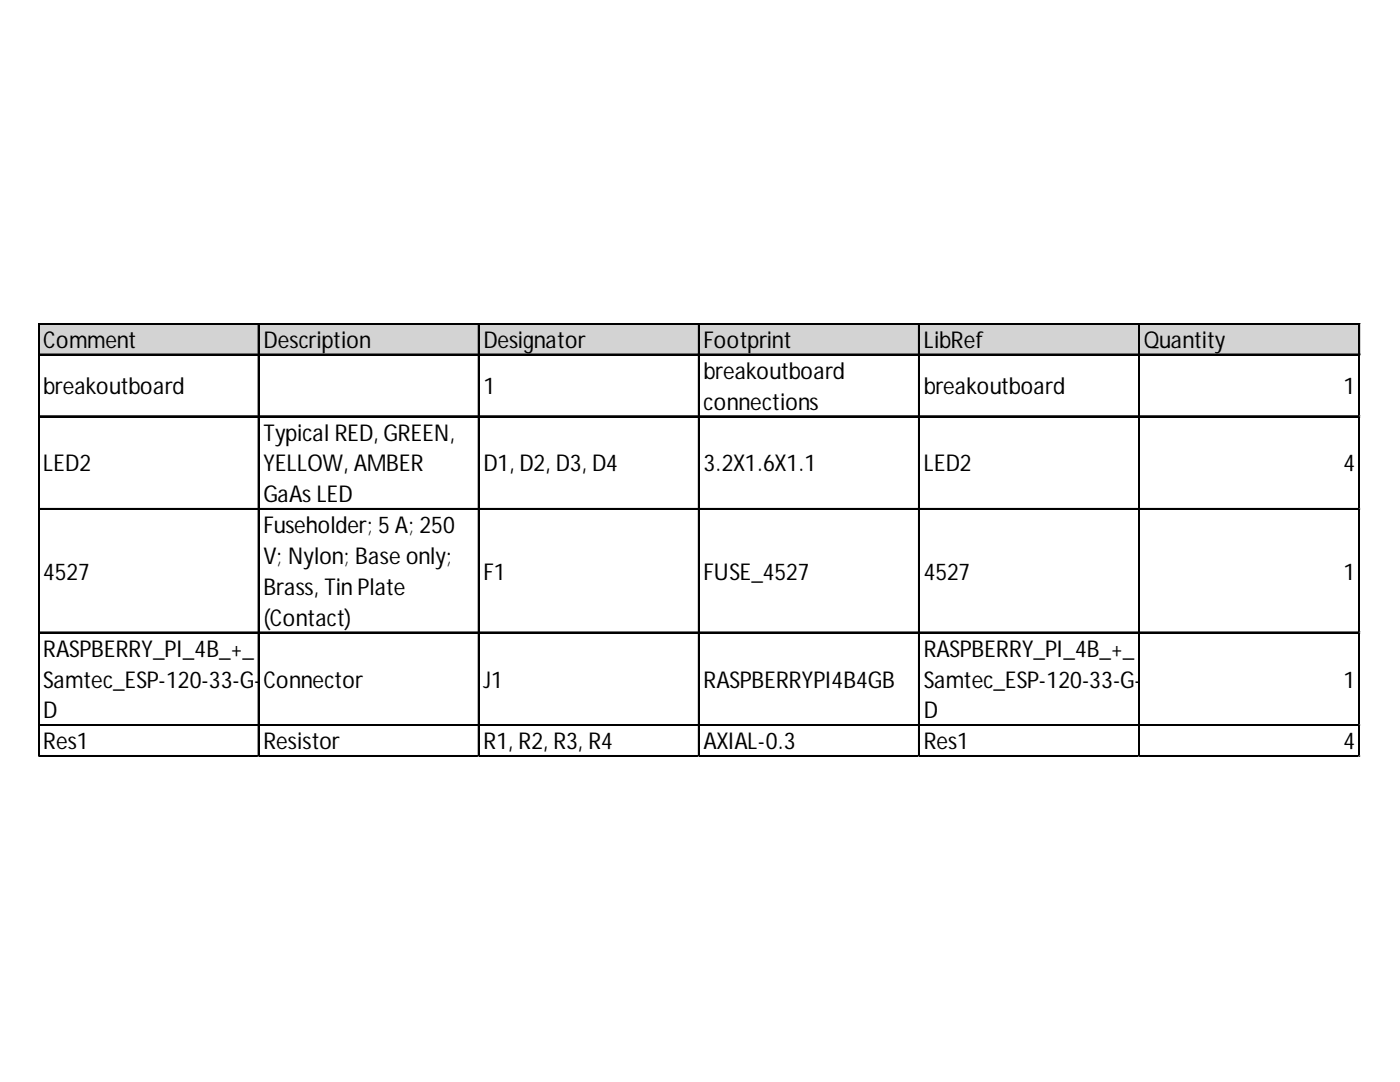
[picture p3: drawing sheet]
<svg xmlns="http://www.w3.org/2000/svg" width="279mm" height="216mm" viewBox="0 0 279 216" stroke-linecap="round" stroke-linejoin="round" font-family="sans-serif">
<defs><g id="words">
<g font-size="4.6">
<text x="8.6" y="69.4">Comment</text>
<text x="52.6" y="69.4">Description</text>
<text x="96.5" y="69.4">Designator</text>
<text x="140.4" y="69.4">Footprint</text>
<text x="184.4" y="69.4">LibRef</text>
<text x="228.3" y="69.4">Quantity</text>
<text x="140.4" y="75.6">breakoutboard</text>
<text x="8.6" y="78.7">breakoutboard</text>
<text x="96.5" y="78.7">1</text>
<text x="140.4" y="81.7">connections</text>
<text x="184.4" y="78.7">breakoutboard</text>
<text x="268.1" y="78.7">1</text>
<text x="52.6" y="87.9">Typical RED, GREEN,</text>
<text x="8.6" y="94.1">LED2</text>
<text x="52.6" y="94.1">YELLOW, AMBER</text>
<text x="96.5" y="94.1">D1, D2, D3, D4</text>
<text x="140.4" y="94.1">3.2X1.6X1.1</text>
<text x="184.4" y="94.1">LED2</text>
<text x="268.1" y="94.1">4</text>
<text x="52.6" y="100.2">GaAs LED</text>
<text x="52.6" y="106.4">Fuseholder; 5 A; 250</text>
<text x="52.6" y="112.6">V; Nylon; Base only;</text>
<text x="8.6" y="115.6">4527</text>
<text x="52.6" y="118.7">Brass, Tin Plate</text>
<text x="96.5" y="115.6">F1</text>
<text x="140.4" y="115.6">FUSE_4527</text>
<text x="184.4" y="115.6">4527</text>
<text x="268.1" y="115.6">1</text>
<text x="52.6" y="124.9">(Contact)</text>
<text x="8.6" y="131">RASPBERRY_PI_4B_+_</text>
<text x="184.4" y="131">RASPBERRY_PI_4B_+_</text>
<text x="8.6" y="137.2">Samtec_ESP-120-33-G-</text>
<text x="52.6" y="137.2">Connector</text>
<text x="96.5" y="137.2">J1</text>
<text x="140.4" y="137.2">RASPBERRYPI4B4GB</text>
<text x="184.4" y="137.2">Samtec_ESP-120-33-G-</text>
<text x="268.1" y="137.2">1</text>
<text x="8.6" y="143.4">D</text>
<text x="184.4" y="143.4">D</text>
<text x="8.6" y="149.5">Res1</text>
<text x="52.6" y="149.5">Resistor</text>
<text x="96.5" y="149.5">R1, R2, R3, R4</text>
<text x="140.4" y="149.5">AXIAL-0.3</text>
<text x="184.4" y="149.5">Res1</text>
<text x="268.1" y="149.5">4</text>
</g>
</g></defs>
<path d="M7.8 64.7h263.7v6.2h-263.7z" fill="#d3d3d3"/>
<g fill="none" stroke="#000" stroke-width=".26">
<path d="M7.6 64.5v86.5M7.7 64.5v86.5M7.9 64.5h263.5M7.9 64.6h263.5M7.9 70.7h263.5M7.9 70.8h263.5M51.5 64.8v86.2M51.7 64.8v86.2M95.5 64.8v86.2M95.6 64.8v86.2M139.4 64.8v86.2M139.5 64.8v86.2"/>
<path d="M183.3 64.8v86.2M183.5 64.8v86.2M227.3 64.8v86.2M227.4 64.8v86.2M271.2 64.8v86.2M271.3 64.8v86.2M7.9 83h263.5M7.9 83.1h263.5M7.9 101.5h263.5M7.9 101.6h263.5M7.9 126.1h263.5M7.9 126.3h263.5"/>
<path d="M7.9 144.6h263.5M7.9 144.7h263.5M7.9 150.8h263.5M7.9 150.9h263.5"/>
</g>
<path d="M7.6 151v.1" fill="none" stroke="#e0e0e0" stroke-width=".26"/>
<path d="M7.6 151l.3 .1z" fill="#e0e0e0"/>
<path d="M51.5 151v.1" fill="none" stroke="#e0e0e0" stroke-width=".26"/>
<path d="M51.5 151l.3 .1z" fill="#e0e0e0"/>
<path d="M95.5 151v.1" fill="none" stroke="#e0e0e0" stroke-width=".26"/>
<path d="M95.5 151l.2 .1z" fill="#e0e0e0"/>
<path d="M139.4 151v.1" fill="none" stroke="#e0e0e0" stroke-width=".26"/>
<path d="M139.4 151l.3 .1z" fill="#e0e0e0"/>
<path d="M183.3 151v.1" fill="none" stroke="#e0e0e0" stroke-width=".26"/>
<path d="M183.3 151l.3 .1z" fill="#e0e0e0"/>
<path d="M227.3 151v.1" fill="none" stroke="#e0e0e0" stroke-width=".26"/>
<path d="M227.3 151l.2 .1z" fill="#e0e0e0"/>
<path d="M271.2 151v.1" fill="none" stroke="#e0e0e0" stroke-width=".26"/>
<path d="M271.2 151l.2 .1z" fill="#e0e0e0"/>
<path d="M271.4 83h.1" fill="none" stroke="#e0e0e0" stroke-width=".26"/>
<path d="M271.4 83l.1 .2z" fill="#e0e0e0"/>
<path d="M271.4 101.5h.1" fill="none" stroke="#e0e0e0" stroke-width=".26"/>
<path d="M271.4 101.5l.1 .2z" fill="#e0e0e0"/>
<path d="M271.4 126.1h.1" fill="none" stroke="#e0e0e0" stroke-width=".26"/>
<path d="M271.4 126.1l.1 .3z" fill="#e0e0e0"/>
<path d="M271.4 144.6h.1" fill="none" stroke="#e0e0e0" stroke-width=".26"/>
<path d="M271.4 144.6l.1 .3z" fill="#e0e0e0"/>
<path d="M271.4 150.8h.1" fill="none" stroke="#e0e0e0" stroke-width=".26"/>
<path d="M271.4 150.8l.1 .2z" fill="#e0e0e0"/>
<use href="#words"/>
</svg>
